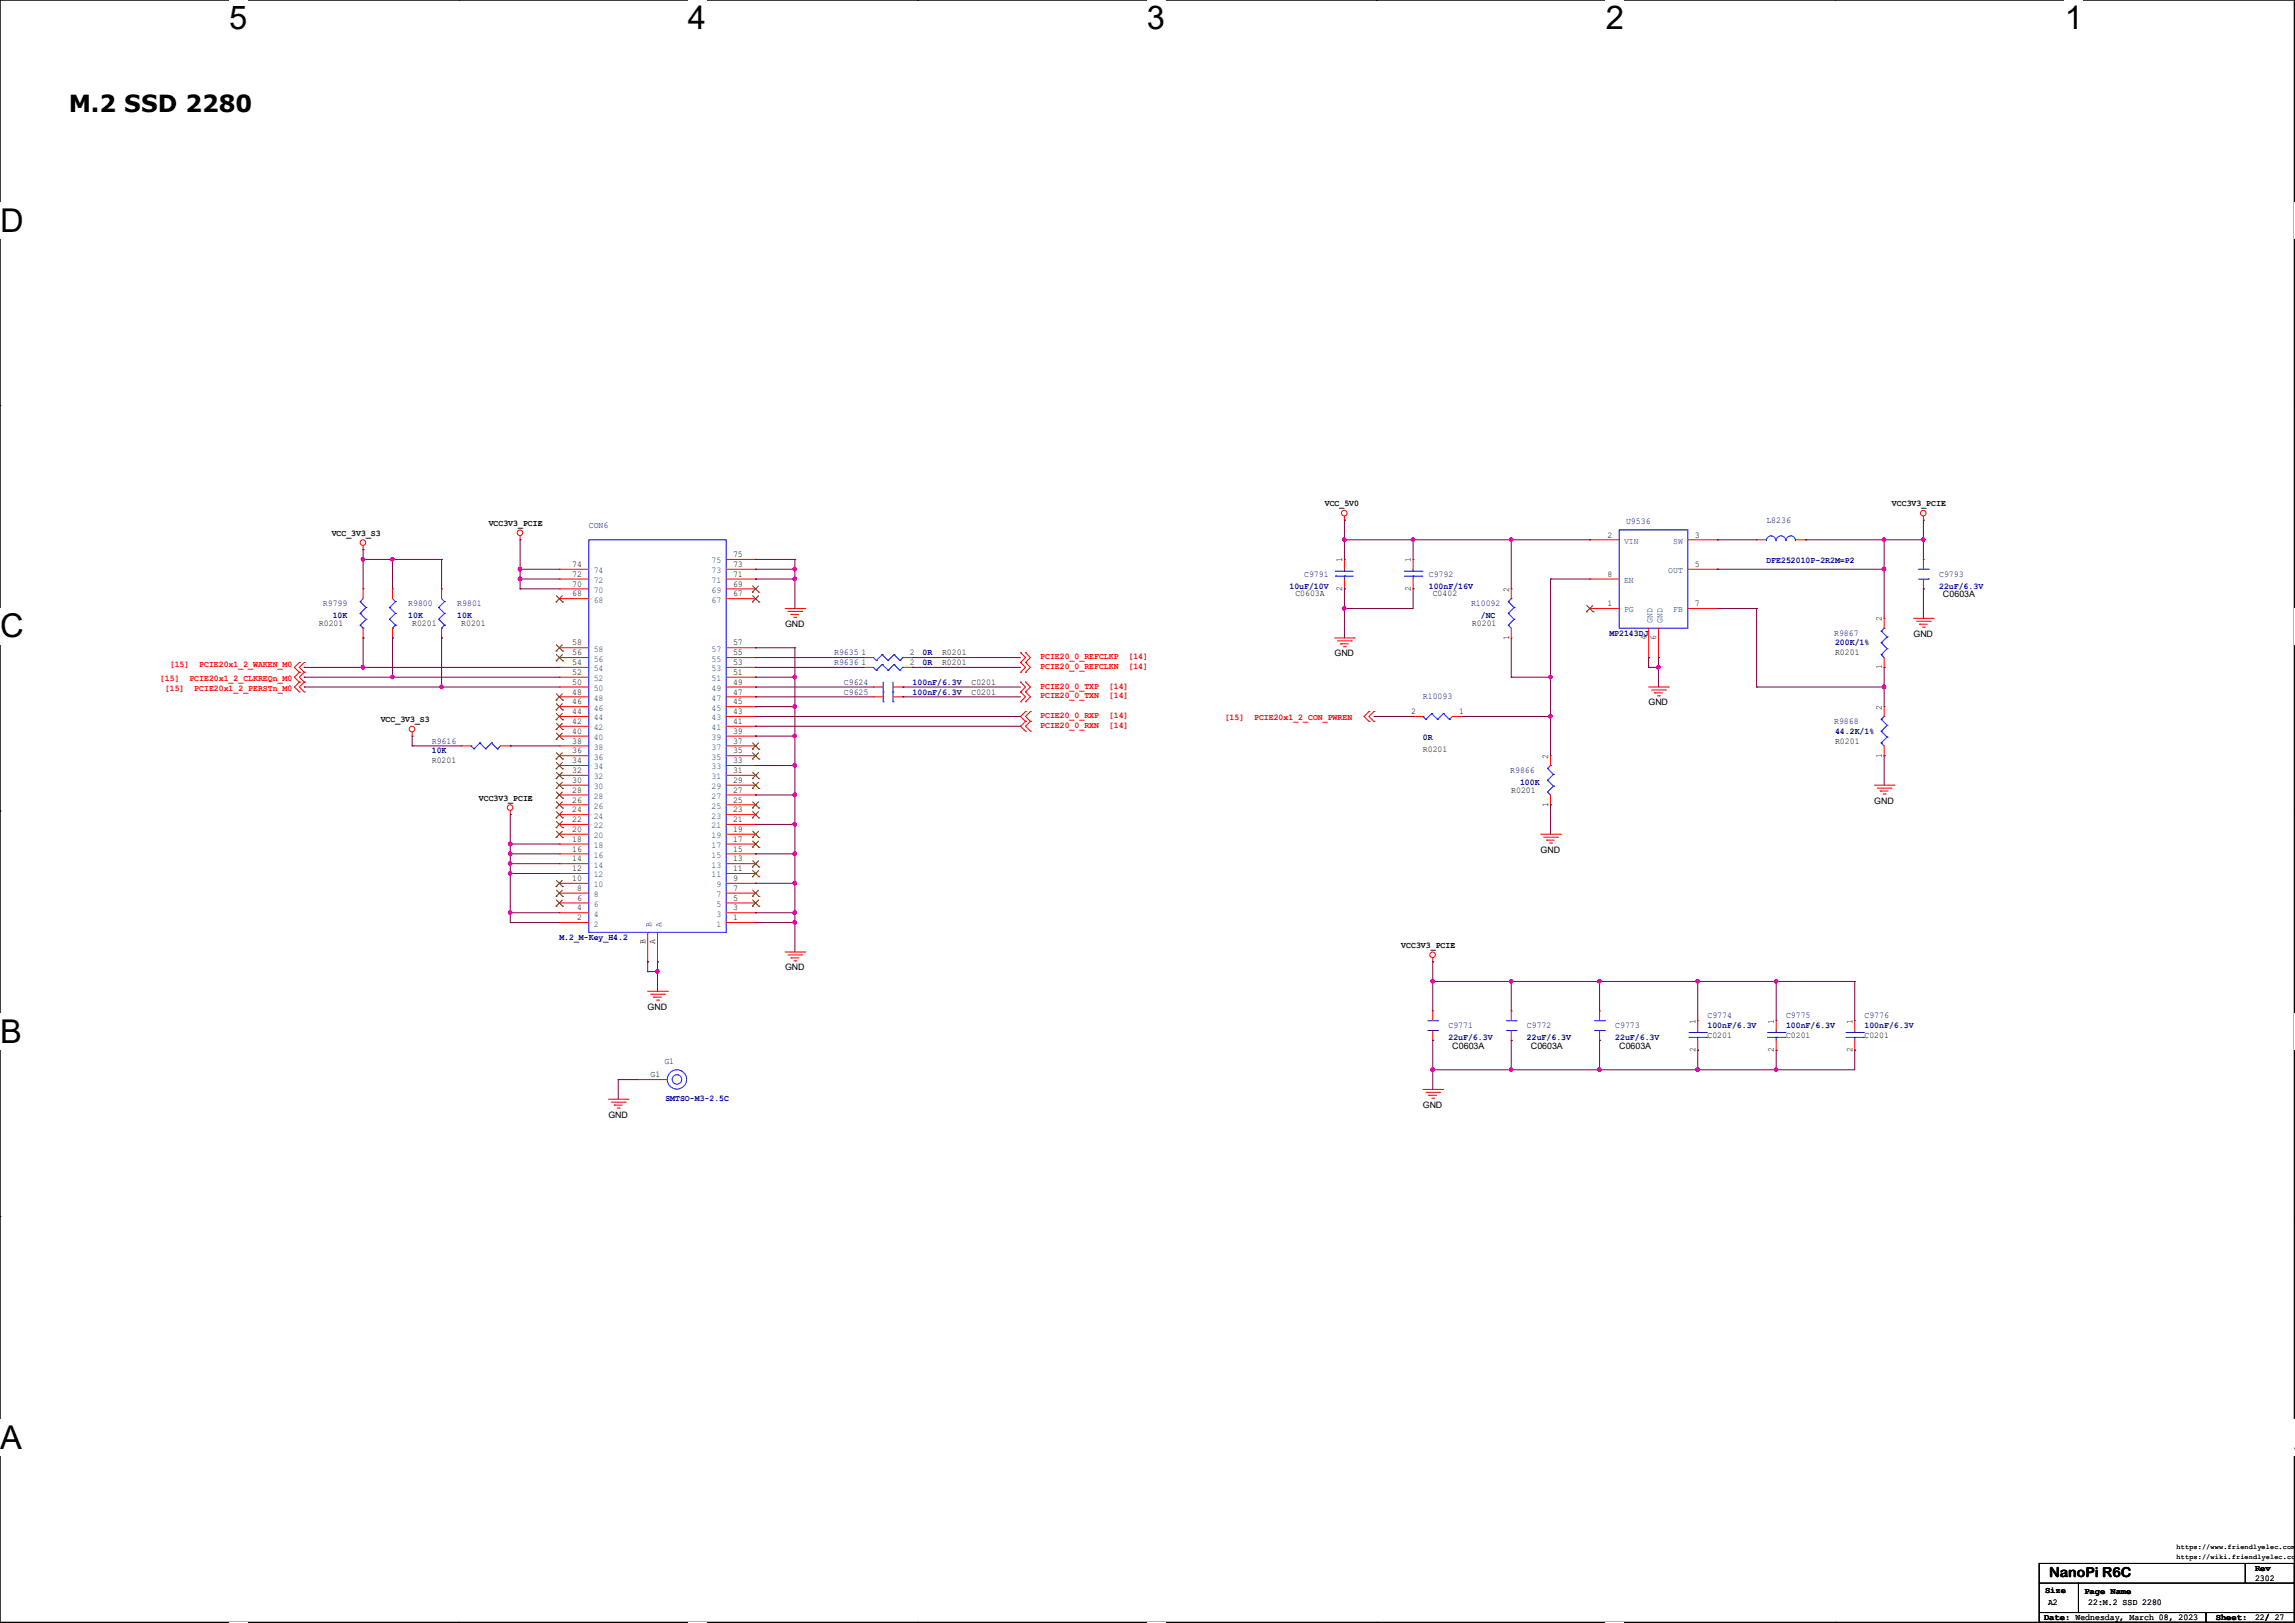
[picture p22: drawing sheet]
<svg xmlns="http://www.w3.org/2000/svg" width="297mm" height="210mm" viewBox="0 0 297 210" stroke-linecap="round" stroke-linejoin="round" font-family="sans-serif">
<defs><g id="words">
<g font-size="4.2">
<text x="29.7" y="3.8">5</text>
<text x="89" y="3.8">4</text>
<text x="148.4" y="3.8">3</text>
<text x="207.8" y="3.8">2</text>
<text x="267.2" y="3.8">1</text>
<text x="0" y="30">D</text>
<text x="0" y="82.5">C</text>
<text x="0" y="135">B</text>
<text x="0" y="187.5">A</text>
<text x="296.9" y="187.5">A</text>
</g>
<text font-size="3" x="8.9" y="14.5">M.2 SSD 2280</text>
<text font-size="1.8" x="265.2" y="204">NanoPi R6C</text>
<g font-size="1.1">
<text x="171.4" y="65.5">VCC_5V0</text>
<text x="244.9" y="65.5">VCC3V3_PCIE</text>
<text x="42.9" y="69.3">VCC_3V3_S3</text>
<text x="63.2" y="68">VCC3V3_PCIE</text>
<text x="208" y="69.6">2</text>
<text x="219.3" y="69.6">3</text>
<text x="74" y="77.2">68</text>
<text x="74" y="75.9">70</text>
<text x="74" y="74.6">72</text>
<text x="74" y="73.4">74</text>
<text x="94.9" y="77.2">67</text>
<text x="94.9" y="75.9">69</text>
<text x="94.9" y="74.6">71</text>
<text x="94.9" y="73.4">73</text>
<text x="94.9" y="72.1">75</text>
<text x="167.6" y="77.2">C0603A</text>
<text x="173.7" y="76.5" transform="rotate(-90 173.7 76.5)">2</text>
<text x="173.7" y="72.8" transform="rotate(-90 173.7 72.8)">1</text>
<text x="182.6" y="76.5" transform="rotate(-90 182.6 76.5)">2</text>
<text x="182.6" y="72.8" transform="rotate(-90 182.6 72.8)">1</text>
<text x="185.4" y="77.2">C0402</text>
<text x="195.3" y="76.6" transform="rotate(-90 195.3 76.6)">2</text>
<text x="208" y="74.6">8</text>
<text x="219.3" y="73.4">5</text>
<text x="251.5" y="77.3">C0603A</text>
<text x="41.3" y="81">R0201</text>
<text x="53.3" y="81">R0201</text>
<text x="59.7" y="81">R0201</text>
<text x="74" y="83.5">58</text>
<text x="94.9" y="83.5">57</text>
<text x="101.6" y="81.1">GND</text>
<text x="190.5" y="81">R0201</text>
<text x="195.3" y="82.8" transform="rotate(-90 195.3 82.8)">1</text>
<text x="208" y="78.4">1</text>
<text x="213.1" y="82.8" transform="rotate(-90 213.1 82.8)">4</text>
<text x="214.3" y="82.8" transform="rotate(-90 214.3 82.8)">6</text>
<text x="219.3" y="78.4">7</text>
<text x="243.6" y="80.4" transform="rotate(-90 243.6 80.4)">2</text>
<text x="247.6" y="82.4">GND</text>
<text x="74" y="89.9">48</text>
<text x="74" y="88.6">50</text>
<text x="74" y="87.3">52</text>
<text x="74" y="86.1">54</text>
<text x="74" y="84.8">56</text>
<text x="94.9" y="89.9">47</text>
<text x="94.9" y="88.6">49</text>
<text x="94.9" y="87.3">51</text>
<text x="94.9" y="86.1">53</text>
<text x="94.9" y="84.8">55</text>
<text x="111.5" y="84.8">1</text>
<text x="111.5" y="86.1">1</text>
<text x="117.7" y="84.8">2</text>
<text x="117.7" y="86.1">2</text>
<text x="121.9" y="84.8">R0201</text>
<text x="121.9" y="86.1">R0201</text>
<text x="125.7" y="88.6">C0201</text>
<text x="125.7" y="89.9">C0201</text>
<text x="172.7" y="84.9">GND</text>
<text x="237.5" y="84.8">R0201</text>
<text x="243.6" y="86.6" transform="rotate(-90 243.6 86.6)">1</text>
<text x="49.3" y="93.4">VCC_3V3_S3</text>
<text x="74" y="95">40</text>
<text x="74" y="93.7">42</text>
<text x="74" y="92.4">44</text>
<text x="74" y="91.1">46</text>
<text x="94.9" y="95">39</text>
<text x="94.9" y="93.7">41</text>
<text x="94.9" y="92.4">43</text>
<text x="94.9" y="91.1">45</text>
<text x="182.6" y="92.4">2</text>
<text x="188.8" y="92.4">1</text>
<text x="213.4" y="91.3">GND</text>
<text x="243.6" y="91.8" transform="rotate(-90 243.6 91.8)">2</text>
<text x="55.9" y="98.8">R0201</text>
<text x="74" y="101.3">30</text>
<text x="74" y="100">32</text>
<text x="74" y="98.8">34</text>
<text x="74" y="97.5">36</text>
<text x="74" y="96.2">38</text>
<text x="94.9" y="101.3">29</text>
<text x="94.9" y="100">31</text>
<text x="94.9" y="98.8">33</text>
<text x="94.9" y="97.5">35</text>
<text x="94.9" y="96.2">37</text>
<text x="184.1" y="97.4">R0201</text>
<text x="200.4" y="98.2" transform="rotate(-90 200.4 98.2)">2</text>
<text x="237.5" y="96.2">R0201</text>
<text x="243.6" y="98" transform="rotate(-90 243.6 98)">1</text>
<text x="62" y="103.6">VCC3V3_PCIE</text>
<text x="74" y="107.7">20</text>
<text x="74" y="106.4">22</text>
<text x="74" y="105.1">24</text>
<text x="74" y="103.8">26</text>
<text x="74" y="102.6">28</text>
<text x="94.9" y="107.7">19</text>
<text x="94.9" y="106.4">21</text>
<text x="94.9" y="105.1">23</text>
<text x="94.9" y="103.8">25</text>
<text x="94.9" y="102.6">27</text>
<text x="195.6" y="102.6">R0201</text>
<text x="200.4" y="104.4" transform="rotate(-90 200.4 104.4)">1</text>
<text x="242.6" y="104">GND</text>
<text x="74" y="112.7">12</text>
<text x="74" y="111.5">14</text>
<text x="74" y="110.2">16</text>
<text x="74" y="108.9">18</text>
<text x="94.9" y="112.7">11</text>
<text x="94.9" y="111.5">13</text>
<text x="94.9" y="110.2">15</text>
<text x="94.9" y="108.9">17</text>
<text x="199.4" y="110.3">GND</text>
<text x="74" y="114">10</text>
<text x="74.7" y="119.1">2</text>
<text x="74.7" y="117.8">4</text>
<text x="74.7" y="116.5">6</text>
<text x="74.7" y="115.3">8</text>
<text x="94.9" y="119.1">1</text>
<text x="94.9" y="117.8">3</text>
<text x="94.9" y="116.5">5</text>
<text x="94.9" y="115.3">7</text>
<text x="94.9" y="114">9</text>
<text x="83.5" y="122.2" transform="rotate(-90 83.5 122.2)">B</text>
<text x="84.8" y="122.2" transform="rotate(-90 84.8 122.2)">A</text>
<text x="101.6" y="125.6">GND</text>
<text x="181.4" y="122.6">VCC3V3_PCIE</text>
<text x="83.8" y="130.6">GND</text>
<text x="188" y="135.7">C0603A</text>
<text x="198.1" y="135.7">C0603A</text>
<text x="209.5" y="135.7">C0603A</text>
<text x="219.4" y="136.1" transform="rotate(-90 219.4 136.1)">2</text>
<text x="219.4" y="132.5" transform="rotate(-90 219.4 132.5)">1</text>
<text x="221" y="134.3">C0201</text>
<text x="229.6" y="136.1" transform="rotate(-90 229.6 136.1)">2</text>
<text x="229.6" y="132.5" transform="rotate(-90 229.6 132.5)">1</text>
<text x="231.1" y="134.3">C0201</text>
<text x="239.7" y="136.1" transform="rotate(-90 239.7 136.1)">2</text>
<text x="239.7" y="132.5" transform="rotate(-90 239.7 132.5)">1</text>
<text x="241.3" y="134.3">C0201</text>
<text x="84.2" y="139.4">G1</text>
<text x="184.1" y="143.3">GND</text>
<text x="78.7" y="144.6">GND</text>
<text x="291.8" y="203.3">Rev</text>
<text x="264.5" y="209.6">Date: Wednesday, March 08, 2023</text>
<text x="264.7" y="206.1">Size</text>
<text x="265" y="207.7">A2</text>
<text x="269.7" y="206.2">Page Name</text>
<text x="270.3" y="207.7">22:M.2 SSD 2280</text>
<text x="286.8" y="209.6">Sheet:</text>
<text x="291.8" y="209.6">22/ 27</text>
<text x="291.8" y="204.6">2302</text>
</g>
<g font-size="1.1" fill="#000080">
<text x="76.2" y="68.3">CON6</text>
<text x="210.4" y="67.8">U9536</text>
<text x="228.6" y="67.7">L8236</text>
<text x="166.9" y="76.2">10uF/10V</text>
<text x="168.8" y="74.6">C9791</text>
<text x="184.9" y="74.6">C9792</text>
<text x="184.9" y="76.2">100nF/16V</text>
<text x="228.6" y="72.9">DFE252010P-2R2M=P2</text>
<text x="251" y="74.6">C9793</text>
<text x="251" y="76.2">22uF/6.3V</text>
<text x="41.8" y="78.4">R9799</text>
<text x="43.1" y="80">10K</text>
<text x="52.8" y="78.4">R9800</text>
<text x="52.8" y="80">10K</text>
<text x="59.2" y="78.4">R9801</text>
<text x="59.2" y="80">10K</text>
<text x="190.4" y="78.4">R10092</text>
<text x="191.6" y="80">/NC</text>
<text x="208.3" y="82.3">MP2143DJ</text>
<text x="237.4" y="82.3">R9867</text>
<text x="237.5" y="83.5">200K/1%</text>
<text x="107.9" y="84.8">R9635</text>
<text x="107.9" y="86.1">R9636</text>
<text x="109.2" y="88.6">C9624</text>
<text x="109.2" y="89.9">C9625</text>
<text x="118.1" y="88.6">100nF/6.3V</text>
<text x="118.1" y="89.9">100nF/6.3V</text>
<text x="119.4" y="84.8">0R</text>
<text x="119.4" y="86.1">0R</text>
<text x="184.1" y="90.5">R10093</text>
<text x="184.1" y="95.7">0R</text>
<text x="237.4" y="93.7">R9868</text>
<text x="237.5" y="95">44.2K/1%</text>
<text x="55.9" y="96.2">R9616</text>
<text x="55.9" y="97.5">10K</text>
<text x="195.5" y="100">R9866</text>
<text x="196.7" y="101.6">100K</text>
<text x="72.4" y="121.6">M.2_M-Key_H4.2</text>
<text x="221" y="131.8">C9774</text>
<text x="231.1" y="131.8">C9775</text>
<text x="241.3" y="131.8">C9776</text>
<text x="86" y="137.6">G1</text>
<text x="187.5" y="133.1">C9771</text>
<text x="187.5" y="134.6">22uF/6.3V</text>
<text x="197.6" y="133.1">C9772</text>
<text x="197.6" y="134.6">22uF/6.3V</text>
<text x="209" y="133.1">C9773</text>
<text x="209" y="134.6">22uF/6.3V</text>
<text x="221" y="133.1">100nF/6.3V</text>
<text x="231.1" y="133.1">100nF/6.3V</text>
<text x="241.3" y="133.1">100nF/6.3V</text>
<text x="86.1" y="142.5">SMTSO-M3-2.5C</text>
</g>
<g font-size="1.1" fill="#004080">
<text x="210.2" y="70.4">VIN</text>
<text x="216.5" y="70.4">SW</text>
<text x="76.8" y="78">68</text>
<text x="76.8" y="76.7">70</text>
<text x="76.8" y="75.4">72</text>
<text x="76.8" y="74.2">74</text>
<text x="92.1" y="78">67</text>
<text x="92.1" y="76.7">69</text>
<text x="92.1" y="75.4">71</text>
<text x="92.1" y="74.2">73</text>
<text x="92.1" y="72.9">75</text>
<text x="210.2" y="75.4">EN</text>
<text x="215.9" y="74.2">OUT</text>
<text x="210.2" y="79.3">PG</text>
<text x="213.9" y="80.6" transform="rotate(-90 213.9 80.6)">GND</text>
<text x="215.1" y="80.6" transform="rotate(-90 215.1 80.6)">GND</text>
<text x="216.5" y="79.3">FB</text>
<text x="76.8" y="89.4">50</text>
<text x="76.8" y="88.1">52</text>
<text x="76.8" y="86.9">54</text>
<text x="76.8" y="85.6">56</text>
<text x="76.8" y="84.3">58</text>
<text x="92.1" y="89.4">49</text>
<text x="92.1" y="88.1">51</text>
<text x="92.1" y="86.9">53</text>
<text x="92.1" y="85.6">55</text>
<text x="92.1" y="84.3">57</text>
<text x="76.8" y="95.8">40</text>
<text x="76.8" y="94.5">42</text>
<text x="76.8" y="93.2">44</text>
<text x="76.8" y="92">46</text>
<text x="76.8" y="90.7">48</text>
<text x="92.1" y="95.8">39</text>
<text x="92.1" y="94.5">41</text>
<text x="92.1" y="93.2">43</text>
<text x="92.1" y="92">45</text>
<text x="92.1" y="90.7">47</text>
<text x="76.8" y="100.8">32</text>
<text x="76.8" y="99.6">34</text>
<text x="76.8" y="98.3">36</text>
<text x="76.8" y="97">38</text>
<text x="92.1" y="100.8">31</text>
<text x="92.1" y="99.6">33</text>
<text x="92.1" y="98.3">35</text>
<text x="92.1" y="97">37</text>
<text x="76.8" y="107.2">22</text>
<text x="76.8" y="105.9">24</text>
<text x="76.8" y="104.7">26</text>
<text x="76.8" y="103.4">28</text>
<text x="76.8" y="102.1">30</text>
<text x="92.1" y="107.2">21</text>
<text x="92.1" y="105.9">23</text>
<text x="92.1" y="104.7">25</text>
<text x="92.1" y="103.4">27</text>
<text x="92.1" y="102.1">29</text>
<text x="76.8" y="113.5">12</text>
<text x="76.8" y="112.3">14</text>
<text x="76.8" y="111">16</text>
<text x="76.8" y="109.7">18</text>
<text x="76.8" y="108.5">20</text>
<text x="92.1" y="113.5">11</text>
<text x="92.1" y="112.3">13</text>
<text x="92.1" y="111">15</text>
<text x="92.1" y="109.7">17</text>
<text x="92.1" y="108.5">19</text>
<text x="76.8" y="119.9">2</text>
<text x="76.8" y="118.6">4</text>
<text x="76.8" y="117.4">6</text>
<text x="76.8" y="116.1">8</text>
<text x="76.8" y="114.8">10</text>
<text x="92.7" y="119.9">1</text>
<text x="92.7" y="118.6">3</text>
<text x="92.7" y="117.4">5</text>
<text x="92.7" y="116.1">7</text>
<text x="92.7" y="114.8">9</text>
<text x="84.3" y="120" transform="rotate(-90 84.3 120)">B</text>
<text x="85.6" y="120" transform="rotate(-90 85.6 120)">A</text>
</g>
<g font-size="1.1" fill="#f00">
<text x="20.7" y="88.1">[15]</text>
<text x="21.3" y="89.4">[15]</text>
<text x="22" y="86.3">[15]</text>
<text x="24.5" y="88.1">PCIE20x1_2_CLKREQn_M0</text>
<text x="25.1" y="89.4">PCIE20x1_2_PERSTn_M0</text>
<text x="25.8" y="86.3">PCIE20x1_2_WAKEN_M0</text>
<text x="134.6" y="85.3">PCIE20_0_REFCLKP</text>
<text x="134.6" y="86.6">PCIE20_0_REFCLKN</text>
<text x="134.6" y="89.1">PCIE20_0_TXP</text>
<text x="143.5" y="89.1">[14]</text>
<text x="146" y="85.3">[14]</text>
<text x="146" y="86.6">[14]</text>
<text x="134.6" y="92.9">PCIE20_0_RXP</text>
<text x="134.6" y="94.2">PCIE20_0_RXN</text>
<text x="134.6" y="90.4">PCIE20_0_TXN</text>
<text x="143.5" y="92.9">[14]</text>
<text x="143.5" y="94.2">[14]</text>
<text x="143.5" y="90.4">[14]</text>
<text x="158.5" y="93.2">[15]</text>
<text x="162.3" y="93.2">PCIE20x1_2_CON_PWREN</text>
</g>
<g font-size=".9">
<text x="281.7" y="201.8">https://wiki.friendlyelec.com/</text>
<text x="281.7" y="200.5">https://www.friendlyelec.com/</text>
</g>
</g></defs>
<path d="M0 0h296.9v209.9h-296.9z" fill="none" stroke="#000" stroke-width=".13"/>
<g fill="#fff">
<path d="M29.7 0h2.3v4.7h-2.3z"/>
<path d="M29.7 209.9h2.3v.1h-2.3z"/>
</g>
<path d="M59.4 0h.1M59.4 209.9h.1" fill="none" stroke="#000" stroke-width=".13"/>
<g fill="#fff">
<path d="M89 0h2.4v4.7h-2.4z"/>
<path d="M89 209.9h2.4v.1h-2.4z"/>
</g>
<path d="M118.7 0h.1M118.7 209.9h.1" fill="none" stroke="#000" stroke-width=".13"/>
<g fill="#fff">
<path d="M148.4 0h2.4v4.7h-2.4z"/>
<path d="M148.4 209.9h2.4v.1h-2.4z"/>
</g>
<path d="M178.1 0h.1M178.1 209.9h.1" fill="none" stroke="#000" stroke-width=".13"/>
<g fill="#fff">
<path d="M207.8 0h2.4v4.7h-2.4z"/>
<path d="M207.8 209.9h2.4v.1h-2.4z"/>
</g>
<path d="M237.5 0h.1M237.5 209.9h.1" fill="none" stroke="#000" stroke-width=".13"/>
<g fill="#fff">
<path d="M267.2 0h2.4v4.7h-2.4z"/>
<path d="M267.2 209.9h2.4v.1h-2.4z"/>
<path d="M0 26.2h3v4.7h-3z"/>
<path d="M296.9 26.2h.1v4.7h-.1z"/>
<path d="M0 78.7h3v4.7h-3z"/>
<path d="M296.9 78.7h.1v4.7h-.1z"/>
</g>
<path d="M0 52.5h.1M296.9 52.5h.1" fill="none" stroke="#000" stroke-width=".13"/>
<g fill="#fff">
<path d="M0 131.1h2.8v4.8h-2.8z"/>
<path d="M296.9 131.1h.1v4.8h-.1z"/>
</g>
<path d="M0 104.9h.1M296.9 104.9h.1" fill="none" stroke="#000" stroke-width=".13"/>
<g fill="#fff">
<path d="M0 183.6h2.8v4.8h-2.8z"/>
<path d="M296.8 183.6h.2v4.8h-.2z"/>
</g>
<g fill="none" stroke="#000" stroke-width=".13">
<path d="M0 157.4h.1M296.9 157.4h.1M263.9 209.9h.1M263.9 202.3h.1M263.9 204.9h33M263.9 202.3v7.6M263.9 208.7h33M263.9 202.3h33M269 208.7h.1M269 204.9v3.8M271.5 208.7h.1M285.5 209.9h.1"/>
<path d="M285.5 208.7v1.2M290.6 204.9h.1M290.6 202.3v2.6M296.9 204.9h.1M296.9 202.3h.1M296.9 208.7h.1M296.9 202.3v7.6h-33"/>
</g>
<g fill="none" stroke="#f00" stroke-width=".13">
<path d="M47 71.1h.1M47 76.2h.1M47 70.6v.5M47 76.2v1.3M50.8 76.2h.1M50.8 76.2v1.3M57.1 76.2h.1M57.1 76.2v1.3M67.3 69.8h.1M67.3 69.3v.5M72.4 77.5h.1M72.4 76.2h.1"/>
<path d="M72.4 74.9h.1M72.4 73.7h.1M72.4 74.9h3.8M72.4 73.7h3.8M72.4 77.5h3.8M72.4 76.2h3.8M94 74.9h3.8M94 73.7h3.8M94 77.5h3.8M94 76.2h3.8M94 72.4h3.8M97.8 77.5h.1"/>
<path d="M97.8 76.2h.1M97.8 74.9h.1M97.8 73.7h.1M97.8 72.4h.1M101.6 78.7h2.5M102 79.1h1.8M102.4 79.5h.1M102.4 79.5h1M102.7 79.9h.3M103 79.9h.1M103.8 79.1h.1M104.1 78.7h.1"/>
<path d="M174 67.3h.1M174 72.4h.1M174 76.2h.1M174 66.8v.5M174 72.4v1.3M174 74.9v1.3M182.9 72.4h.1M182.9 76.2h.1M182.9 72.4v1.3M182.9 74.9v1.3M195.6 76.2h.1M195.6 76.2v1.3"/>
<path d="M205.7 69.8h.1M205.7 74.9h.1M205.7 78.7h.1M205.7 78.7h3.8M205.7 69.8h3.8M205.7 74.9h3.8M218.4 78.7h3.8M218.4 69.8h3.8M218.4 73.7h3.8M222.2 69.8h.1M222.2 78.7h.1M222.2 73.7h.1"/>
<path d="M227.3 69.8h.1M227.3 69.8h1.3M232.4 69.8h1.3M233.7 69.8h.1M248.9 67.3h.1M248.9 76.2h.1M248.9 72.4h.1M248.9 66.8v.5M248.9 72.4v1.3M248.9 74.9v1.3M38.7 89.5h.1M38.7 88.3h.1"/>
<path d="M38.7 87h.1M38.7 85.7h.1M38.7 88.3l-.6 .6 .6 .6M38.7 87l-.6 .6 .6 .7M38.7 85.7l-.6 .7 .6 .6M39.4 89.5h.1M39.4 88.3h.1M39.4 87h.1M39.4 85.7h.1M39.4 88.3l-.7 .6 .7 .6M39.4 87l-.7 .6 .7 .7M39.4 85.7l-.7 .7 .7 .6"/>
<path d="M47 82.5h.1M47 81.3v1.2M50.8 82.5h.1M50.8 81.3v1.2M53.3 95.2h.1M53.3 94.7v.5M57.1 82.5h.1M57.1 81.3v1.2M59.7 96.5h.1M59.7 96.5h1.3M64.8 96.5h1.2M66 96.5h.1"/>
<path d="M72.4 99.1h.1M72.4 97.8h.1M72.4 96.5h.1M72.4 95.2h.1M72.4 94h.1M72.4 92.7h.1M72.4 91.4h.1M72.4 90.2h.1M72.4 88.9h.1M72.4 87.6h.1M72.4 86.4h.1M72.4 85.1h.1"/>
<path d="M72.4 83.8h.1M72.4 88.9h3.8M72.4 92.7h3.8M72.4 90.2h3.8M72.4 96.5h3.8M72.4 85.1h3.8M72.4 99.1h3.8M72.4 97.8h3.8M72.4 95.2h3.8M72.4 94h3.8M72.4 91.4h3.8M72.4 87.6h3.8"/>
<path d="M72.4 86.4h3.8M72.4 83.8h3.8M94 88.9h3.8M94 92.7h3.8M94 90.2h3.8M94 96.5h3.8M94 85.1h3.8M94 99.1h3.8M94 97.8h3.8M94 95.2h3.8M94 94h3.8M94 91.4h3.8"/>
<path d="M94 87.6h3.8M94 86.4h3.8M94 83.8h3.8M97.8 99.1h.1M97.8 97.8h.1M97.8 96.5h.1M97.8 95.2h.1M97.8 94h.1M97.8 92.7h.1M97.8 91.4h.1M97.8 90.2h.1M97.8 88.9h.1"/>
<path d="M97.8 87.6h.1M97.8 86.4h.1M97.8 85.1h.1M97.8 83.8h.1M111.8 85.1h.1M111.8 86.4h.1M111.8 85.1h1.2M111.8 86.4h1.2M113 88.9h.1M113 90.2h.1M113 88.9h1.3M113 90.2h1.3"/>
<path d="M115.6 88.9h1.2M115.6 90.2h1.2M116.8 88.9h.1M116.8 90.2h.1M116.8 85.1h1.3M116.8 86.4h1.3M118.1 85.1h.1M118.1 86.4h.1M132.1 85.7h.1M132.1 84.5h.1M132.1 87h.1M132.1 89.5h.1"/>
<path d="M132.1 88.3h.1M132.1 90.8h.1M132.1 84.5l.6 .6-.6 .6M132.1 85.7l.6 .7-.6 .6M132.1 88.3l.6 .6-.6 .6M132.1 89.5l.6 .7-.6 .6M132.7 85.7h.1M132.7 84.5h.1M132.7 87h.1M132.7 92.1h.1M132.7 93.3h.1M132.7 94.6h.1"/>
<path d="M132.7 89.5h.1M132.7 88.3h.1M132.7 90.8h.1M132.7 84.5l.6 .6-.6 .6M132.7 85.7l.6 .7-.6 .6M132.7 92.1l-.6 .6 .6 .6M132.7 93.3l-.6 .7 .6 .6M132.7 88.3l.6 .6-.6 .6M132.7 89.5l.6 .7-.6 .6M133.3 93.3h.1M133.3 92.1h.1M133.3 94.6h.1"/>
<path d="M133.3 92.1l-.6 .6 .6 .6M133.3 93.3l-.6 .7 .6 .6M172.7 82.5h2.6M173.1 82.9h1.8M173.5 83.3h.1M173.5 83.3h1M173.9 83.7h.2M174.1 83.7h.1M174.9 82.9h.1M175.3 82.5h.1M177.2 93.3h.1M177.2 92.1h.1"/>
<path d="M177.2 92.1l-.7 .6 .7 .6M177.8 93.3h.1M177.8 92.1h.1M177.8 92.1l-.6 .6 .6 .6M182.9 92.7h.1M182.9 92.7h1.2M188 92.7h1.2M189.2 92.7h.1M195.6 82.5h.1M195.6 81.3v1.2M200.7 97.8h.1M200.7 97.8v1.3"/>
<path d="M213.4 85.1h.1M213.4 88.9h2.5M213.4 81.3v3.8M213.7 89.3h1.8M214.1 89.7h.1M214.1 89.7h1M214.5 90h.3M214.6 85.1h.1M214.6 81.3v3.8M214.8 90h.1M215.5 89.3h.1M215.9 88.9h.1"/>
<path d="M243.8 86.4h.1M243.8 80h.1M243.8 97.8h.1M243.8 91.4h.1M243.8 80v1.3M243.8 85.1v1.3M243.8 91.4v1.3M243.8 96.5v1.3M247.6 80h2.6M248 80.4h1.8M248.4 80.8h.1M248.4 80.8h1"/>
<path d="M248.8 81.2h.2M249 81.2h.1M249.8 80.4h.1M250.2 80h.1M66 105.4h.1M66 104.9v.5M72.4 119.4h.1M72.4 118.1h.1M72.4 116.8h.1M72.4 115.6h.1M72.4 114.3h.1M72.4 113h.1"/>
<path d="M72.4 111.8h.1M72.4 110.5h.1M72.4 109.2h.1M72.4 107.9h.1M72.4 106.7h.1M72.4 105.4h.1M72.4 104.1h.1M72.4 102.9h.1M72.4 101.6h.1M72.4 100.3h.1M72.4 107.9h3.8M72.4 101.6h3.8"/>
<path d="M72.4 119.4h3.8M72.4 118.1h3.8M72.4 116.8h3.8M72.4 115.6h3.8M72.4 114.3h3.8M72.4 113h3.8M72.4 111.8h3.8M72.4 110.5h3.8M72.4 109.2h3.8M72.4 106.7h3.8M72.4 105.4h3.8M72.4 104.1h3.8"/>
<path d="M72.4 102.9h3.8M72.4 100.3h3.8M94 107.9h3.8M94 101.6h3.8M94 119.4h3.8M94 118.1h3.8M94 116.8h3.8M94 115.6h3.8M94 114.3h3.8M94 113h3.8M94 111.8h3.8M94 110.5h3.8"/>
<path d="M94 109.2h3.8M94 106.7h3.8M94 105.4h3.8M94 104.1h3.8M94 102.9h3.8M94 100.3h3.8M97.8 119.4h.1M97.8 118.1h.1M97.8 116.8h.1M97.8 115.6h.1M97.8 114.3h.1M97.8 113h.1"/>
<path d="M97.8 111.8h.1M97.8 110.5h.1M97.8 109.2h.1M97.8 107.9h.1M97.8 106.7h.1M97.8 105.4h.1M97.8 104.1h.1M97.8 102.9h.1M97.8 101.6h.1M97.8 100.3h.1M199.4 107.9h2.5M199.8 108.3h1.7"/>
<path d="M200.2 108.7h.1M200.2 108.7h1M200.5 109.1h.3M200.7 104.1h.1M200.7 102.9v1.2M200.8 109.1h.1M201.5 108.3h.1M201.9 107.9h.1M242.6 101.6h2.5M243 102h1.7M243.3 102.4h.1M243.3 102.4h1"/>
<path d="M243.7 102.7h.3M244 102.7h.1M244.7 102h.1M245.1 101.6h.1M82.5 139.7h.1M82.5 139.7h3.9M83.8 124.5h.1M83.8 128.3h2.6M83.8 120.6v3.9M84.2 128.7h1.8M84.6 129h.1M84.6 129h1"/>
<path d="M85 129.4h.2M85.1 124.5h.1M85.1 120.6v3.9M85.2 129.4h.1M86 128.7h.1M86.4 128.3h.1M101.6 123.2h2.5M102 123.6h1.8M102.4 124h.1M102.4 124h1M102.7 124.3h.3M103 124.3h.1"/>
<path d="M103.8 123.6h.1M104.1 123.2h.1M185.4 124.5h.1M185.4 134.6h.1M185.4 130.8h.1M185.4 124v.5M185.4 130.8v1.3M185.4 133.3v1.3M195.6 134.6h.1M195.6 130.8h.1M195.6 130.8v1.3M195.6 133.3v1.3"/>
<path d="M207 134.6h.1M207 130.8h.1M207 130.8v1.3M207 133.3v1.3M219.7 132.1h.1M219.7 135.9h.1M219.7 132.1v1.2M219.7 134.6v1.3M229.9 132.1h.1M229.9 135.9h.1M229.9 132.1v1.2M229.9 134.6v1.3"/>
<path d="M240 132.1h.1M240 135.9h.1M240 132.1v1.2M240 134.6v1.3M78.7 142.2h2.6M79.1 142.6h1.8M79.5 143h.1M79.5 143h1M79.9 143.4h.2M80.1 143.4h.1M80.9 142.6h.1M81.3 142.2h.1"/>
<path d="M184.1 141h2.6M184.5 141.4h1.8M184.9 141.7h.1M184.9 141.7h1M185.3 142.1h.2M185.5 142.1h.1M186.3 141.4h.1M186.7 141h.1"/>
<circle cx="47" cy="70.2" r=".36"/>
<circle cx="67.3" cy="68.9" r=".36"/>
<circle cx="174" cy="66.4" r=".36"/>
<circle cx="248.9" cy="66.4" r=".36"/>
<circle cx="53.3" cy="94.3" r=".36"/>
<circle cx="66" cy="104.5" r=".36"/>
<circle cx="185.4" cy="123.5" r=".36"/>
</g>
<g fill="none" stroke="#00f" stroke-width=".13">
<path d="M46.6 77.9h.1M46.6 79.4h.1M46.6 77.9l.8 .7M46.6 79.4l.8 .7M47 77.5l-.4 .4M47.4 78.6h.1M47.4 78.6l-.8 .8M50.4 78.6h.1M50.4 78.6l.8 .8M50.8 77.5l.4 .4M51.2 77.9h.1M51.2 79.4h.1"/>
<path d="M51.2 77.9l-.8 .7M51.2 79.4l-.8 .7M56.8 78.6h.1M56.8 78.6l.7 .8M57.1 77.5l.4 .4M57.5 77.9h.1M57.5 79.4h.1M57.5 77.9l-.7 .7M57.5 79.4l-.7 .7M76.2 69.8h17.8v50.8h-17.8zM172.8 74.5h.1M172.8 73.9h.1"/>
<path d="M172.8 74.5h2.3M172.8 73.9h2.3M174 73.9h.1M174 74.5h.1M174 73.7v.2M174 74.5v.4M181.7 74.5h2.3M181.7 73.9h2.3M182.9 73.9h.1M182.9 74.5h.1M182.9 73.7v.2M182.9 74.5v.4"/>
<path d="M184 74.5h.1M184 73.9h.1M195.2 79.4h.1M195.2 77.9h.1M195.2 79.4l.8 .7M195.2 77.9l.8 .7M195.6 77.5h.1M195.6 77.5l-.4 .4M196 78.6h.1M196 78.6l-.8 .8M209.5 68.6h8.9v12.7h-8.9zM229.8 70a.61 .61 0 0 0-.6-.7 .61 .61 0 0 0-.6 .7"/>
<path d="M231.1 70a.61 .61 0 0 0-.6-.7 .61 .61 0 0 0-.6 .7M232.4 70a.61 .61 0 0 0-.6-.7 .61 .61 0 0 0-.7 .7M248.3 74.9h1.3M248.3 73.7h1.3M249.6 74.9h.1M249.6 73.7h.1M46.6 80.9h.1M46.6 80.9l.4 .4M47 81.3h.1M47.4 80.1h.1M47.4 80.1l-.8 .8M50.4 80.1h.1"/>
<path d="M50.4 80.1l.8 .8M50.8 81.3h.1M51.2 80.9h.1M51.2 80.9l-.4 .4M56.8 80.1h.1M56.8 80.1l.7 .8M57.1 81.3h.1M57.5 80.9h.1M57.5 80.9l-.4 .4M61 96.5h.1M61 96.5l.3 .4M61.3 96.9h.1"/>
<path d="M62.1 96.1h.1M62.1 96.1l.8 .8M62.1 96.1l-.8 .8M62.9 96.9h.1M63.6 96.1h.1M63.6 96.1l.8 .8M63.6 96.1l-.7 .8M64.4 96.9h.1M64.8 96.5l-.4 .4M113 85.1l.4 .4M113 86.4l.4 .3M113.4 85.5h.1"/>
<path d="M113.4 86.7h.1M114.2 84.7h.1M114.2 86h.1M114.2 84.7l-.8 .8M114.2 84.7l.7 .8M114.2 86l-.8 .7M114.2 86l.7 .7M114.3 89.5h.1M114.3 90.8h.1M114.3 88.3v2.5M114.9 85.5h.1M114.9 86.7h.1"/>
<path d="M115.6 89.5h.1M115.6 90.8h.1M115.6 88.3v2.5M115.7 84.7h.1M115.7 86h.1M115.7 84.7l-.8 .8M115.7 84.7l.8 .8M115.7 86l-.8 .7M115.7 86l.8 .7M116.5 85.5h.1M116.5 86.7h.1M116.8 85.1h.1"/>
<path d="M116.8 86.4h.1M116.8 85.1l-.3 .4M116.8 86.4l-.3 .3M184.1 92.7h.1M184.1 92.7l.4 .4M184.5 93.1h.1M185.3 92.3h.1M185.3 92.3l.8 .8M185.3 92.3l-.8 .8M186.1 93.1h.1M186.8 92.3h.1M186.8 92.3l.8 .8"/>
<path d="M186.8 92.3l-.7 .8M187.6 93.1h.1M188 92.7l-.4 .4M195.2 80.9h.1M195.2 80.9l.4 .4M196 80.1h.1M196 80.1l-.8 .8M200.3 99.4h.1M200.3 99.4l.7 .8M200.7 99.1h.1M200.7 99.1l-.4 .3M243.5 84.7h.1"/>
<path d="M243.5 83.2h.1M243.5 81.7h.1M243.5 96.1h.1M243.5 94.6h.1M243.5 93.1h.1M243.5 84.7l.3 .4M243.5 83.2l.7 .7M243.5 81.7l.7 .7M243.5 96.1l.3 .4M243.5 94.6l.7 .8M243.5 93.1l.7 .8M243.8 81.3h.1"/>
<path d="M243.8 92.7h.1M243.8 81.3l-.3 .4M243.8 92.7l-.3 .4M244.2 83.9h.1M244.2 82.4h.1M244.2 95.4h.1M244.2 93.9h.1M244.2 83.9l-.7 .8M244.2 82.4l-.7 .8M244.2 95.4l-.7 .7M244.2 93.9l-.7 .7M200.3 102.5h.1"/>
<path d="M200.3 101h.1M200.3 102.5l.4 .4M200.3 101l.7 .7M201 101.7h.1M201 100.2h.1M201 101.7l-.7 .8M201 100.2l-.7 .8M184.8 133.3h1.3M184.8 132.1h1.3M186.1 133.3h.1M186.1 132.1h.1M194.9 133.3h1.3"/>
<path d="M194.9 132.1h1.3M196.2 133.3h.1M196.2 132.1h.1M206.4 133.3h1.2M206.4 132.1h1.2M207.6 133.3h.1M207.6 132.1h.1M218.6 134.2h2.3M218.6 133.6h2.3M219.7 133.6h.1M219.7 134.2h.1M219.7 133.3v.3"/>
<path d="M219.7 134.2v.4M220.9 134.2h.1M220.9 133.6h.1M228.7 134.2h2.3M228.7 133.6h2.3M229.9 133.6h.1M229.9 134.2h.1M229.9 133.3v.3M229.9 134.2v.4M231 134.2h.1M231 133.6h.1M238.9 134.2h2.3"/>
<path d="M238.9 133.6h2.3M240 133.6h.1M240 134.2h.1M240 133.3v.3M240 134.2v.4M241.2 134.2h.1M241.2 133.6h.1"/>
<circle cx="87.6" cy="139.7" r=".61"/>
<circle cx="87.6" cy="139.7" r="1.25"/>
</g>
<g fill="none" stroke="#804000" stroke-width=".13">
<path d="M72 77.9h.1M72 77.1l.8 .8M72.8 77.1l-.8 .8M72.8 77.9h.1M97.4 77.9h.1M97.4 76.6h.1M97.4 77.1l.8 .8M97.4 75.8l.8 .8M98.2 77.1l-.8 .8M98.2 75.8l-.8 .8M98.2 77.9h.1M98.2 76.6h.1"/>
<path d="M205.3 79.2h.1M205.4 78.4l.8 .8M206.1 78.4l-.8 .8M206.2 79.2h.1M72 99.5h.1M72 98.2h.1M72 95.7h.1M72 94.4h.1M72 93.1h.1M72 91.9h.1M72 90.6h.1M72 85.5h.1"/>
<path d="M72 84.2h.1M72 99.9l.8 .9M72 98.7l.8 .8M72 97.4l.8 .8M72 94.9l.8 .8M72 93.6l.8 .8M72 92.3l.8 .8M72 91.1l.8 .8M72 89.8l.8 .8M72 84.7l.8 .8M72 83.4l.8 .8M72.8 99.9l-.8 .9"/>
<path d="M72.8 98.7l-.8 .8M72.8 97.4l-.8 .8M72.8 94.9l-.8 .8M72.8 93.6l-.8 .8M72.8 92.3l-.8 .8M72.8 91.1l-.8 .8M72.8 89.8l-.8 .8M72.8 84.7l-.8 .8M72.8 83.4l-.8 .8M72.8 99.5h.1M72.8 98.2h.1M72.8 95.7h.1"/>
<path d="M72.8 94.4h.1M72.8 93.1h.1M72.8 91.9h.1M72.8 90.6h.1M72.8 85.5h.1M72.8 84.2h.1M97.4 98.2h.1M97.4 96.9h.1M97.4 99.9l.8 .9M97.4 97.4l.8 .8M97.4 96.1l.8 .8M98.2 99.9l-.8 .9"/>
<path d="M98.2 97.4l-.8 .8M98.2 96.1l-.8 .8M98.2 98.2h.1M98.2 96.9h.1M72 117.3h.1M72 116h.1M72 114.7h.1M72 108.4h.1M72 107.1h.1M72 105.8h.1M72 104.6h.1M72 103.3h.1"/>
<path d="M72 102h.1M72 100.8h.1M72 116.5l.8 .8M72 115.2l.8 .8M72 113.9l.8 .8M72 107.6l.8 .8M72 106.3l.8 .8M72 105l.8 .8M72 103.8l.8 .8M72 102.5l.8 .8M72 101.2l.8 .8M72.8 116.5l-.8 .8"/>
<path d="M72.8 115.2l-.8 .8M72.8 113.9l-.8 .8M72.8 107.6l-.8 .8M72.8 106.3l-.8 .8M72.8 105l-.8 .8M72.8 103.8l-.8 .8M72.8 102.5l-.8 .8M72.8 101.2l-.8 .8M72.8 117.3h.1M72.8 116h.1M72.8 114.7h.1M72.8 108.4h.1"/>
<path d="M72.8 107.1h.1M72.8 105.8h.1M72.8 104.6h.1M72.8 103.3h.1M72.8 102h.1M72.8 100.8h.1M97.4 117.3h.1M97.4 116h.1M97.4 113.5h.1M97.4 112.2h.1M97.4 109.6h.1M97.4 108.4h.1"/>
<path d="M97.4 105.8h.1M97.4 104.6h.1M97.4 102h.1M97.4 100.8h.1M97.4 116.5l.8 .8M97.4 115.2l.8 .8M97.4 112.6l.8 .9M97.4 111.4l.8 .8M97.4 108.8l.8 .8M97.4 107.6l.8 .8M97.4 105l.8 .8M97.4 103.8l.8 .8"/>
<path d="M97.4 101.2l.8 .8M98.2 116.5l-.8 .8M98.2 115.2l-.8 .8M98.2 112.6l-.8 .9M98.2 111.4l-.8 .8M98.2 108.8l-.8 .8M98.2 107.6l-.8 .8M98.2 105l-.8 .8M98.2 103.8l-.8 .8M98.2 101.2l-.8 .8M98.2 117.3h.1M98.2 116h.1"/>
<path d="M98.2 113.5h.1M98.2 112.2h.1M98.2 109.6h.1M98.2 108.4h.1M98.2 105.8h.1M98.2 104.6h.1M98.2 102h.1M98.2 100.8h.1"/>
</g>
<g fill="none" stroke="#800040" stroke-width=".13">
<path d="M47 71.1h.1M47 72.4h.1M47 71.1v5.1M47 72.4h10.1M50.8 72.4h.1M50.8 72.4v3.8M57.1 72.4h.1M57.1 72.4v3.8M67.3 73.7h.1M67.3 69.8h.1M67.3 74.9h.1M67.3 76.2h.1"/>
<path d="M67.3 73.7h5.1M67.3 69.8v6.4M67.3 74.9h5.1M67.3 76.2h5.1M97.8 72.4h.1M97.8 73.7h.1M97.8 74.9h.1M97.8 72.4h5.1M97.8 73.7h5.1M97.8 74.9h5.1M102.9 72.4h.1M102.9 73.7h.1"/>
<path d="M102.9 74.9h.1M102.9 72.4v6.3M174 67.3h.1M174 69.8h.1M174 76.2h.1M174 78.7h.1M174 67.3v5.1M174 76.2v6.3M174 69.8h31.7M182.9 69.8h.1M182.9 76.2h.1M182.9 69.8v2.6"/>
<path d="M182.9 76.2v2.5h-8.9M195.6 69.8h.1M195.6 69.8v6.4M200.7 74.9h.1M200.7 74.9h5M200.7 74.9v22.9M205.7 69.8h.1M222.2 69.8h.1M222.2 73.7h.1M222.2 78.7h.1M222.2 73.7h21.6M222.2 69.8h5.1"/>
<path d="M222.2 78.7h5.1M227.3 78.7h.1M227.3 78.7v10.2M233.7 69.8h.1M233.7 69.8h15.2M243.8 69.8h.1M243.8 73.7h.1M243.8 69.8v10.2M248.9 69.8h.1M248.9 76.2h.1M248.9 67.3h.1M248.9 67.3v5.1"/>
<path d="M248.9 76.2v3.8M39.4 87.6h.1M39.4 88.9h.1M39.4 86.4h.1M39.4 86.4h33M39.4 88.9h33M39.4 87.6h33M47 82.5h.1M47 86.4h.1M47 82.5v3.9M50.8 82.5h.1M50.8 87.6h.1"/>
<path d="M50.8 82.5v5.1M53.3 95.2h.1M53.3 96.5h.1M53.3 96.5h6.4M53.3 95.2v1.3M57.1 82.5h.1M57.1 88.9h.1M57.1 82.5v6.4M66 96.5h.1M66 96.5h6.4M97.8 85.1h.1M97.8 86.4h.1"/>
<path d="M97.8 88.9h.1M97.8 90.2h.1M97.8 92.7h.1M97.8 94h.1M97.8 83.8h.1M97.8 87.6h.1M97.8 91.4h.1M97.8 95.2h.1M97.8 99.1h.1M97.8 85.1h14M97.8 86.4h14M97.8 88.9h15.2"/>
<path d="M97.8 87.6h5.1M97.8 90.2h15.2M97.8 92.7h34.3M97.8 94h34.3M97.8 83.8h5.1M97.8 91.4h5.1M97.8 95.2h5.1M97.8 99.1h5.1M102.9 83.8h.1M102.9 87.6h.1M102.9 91.4h.1M102.9 95.2h.1"/>
<path d="M102.9 99.1h.1M102.9 83.8v39.4M116.8 88.9h.1M116.8 90.2h.1M116.8 88.9h15.3M116.8 90.2h15.3M118.1 85.1h.1M118.1 86.4h.1M118.1 85.1h14M118.1 86.4h14M177.8 92.7h5.1M182.9 92.7h.1"/>
<path d="M189.2 92.7h11.5M195.6 87.6h.1M195.6 87.6h5.1M195.6 82.5v5.1M200.7 87.6h.1M200.7 92.7h.1M213.4 85.1h.1M213.4 86.4h.1M213.4 86.4h1.2M213.4 85.1v1.3M214.6 85.1h.1M214.6 86.4h.1"/>
<path d="M214.6 85.1v3.8M227.3 88.9h.1M227.3 88.9h16.5M243.8 86.4h.1M243.8 88.9h.1M243.8 97.8h.1M243.8 86.4v5M243.8 97.8v3.8M66 109.2h.1M66 105.4h.1M66 110.5h.1M66 111.8h.1"/>
<path d="M66 113h.1M66 118.1h.1M66 119.4h.1M66 118.1h6.4M66 119.4h6.4M66 110.5h6.4M66 109.2h6.4M66 105.4v14M66 111.8h6.4M66 113h6.4M97.8 118.1h.1M97.8 119.4h.1"/>
<path d="M97.8 114.3h.1M97.8 106.7h.1M97.8 110.5h.1M97.8 102.9h.1M97.8 118.1h5.1M97.8 119.4h5.1M97.8 114.3h5.1M97.8 106.7h5.1M97.8 110.5h5.1M97.8 102.9h5.1M102.9 118.1h.1M102.9 119.4h.1"/>
<path d="M102.9 114.3h.1M102.9 106.7h.1M102.9 110.5h.1M102.9 102.9h.1M200.7 104.1h.1M200.7 104.1v3.8M80 139.7h.1M80 139.7v2.5M80 139.7h2.5M83.8 125.7h.1M83.8 124.5h.1M83.8 125.7h1.3"/>
<path d="M83.8 124.5v1.2M85.1 124.5h.1M85.1 125.7h.1M85.1 124.5v3.8M185.4 124.5h.1M185.4 127h.1M185.4 134.6h.1M185.4 138.4h.1M185.4 127h54.6M185.4 124.5v6.3M185.4 134.6v6.4M195.6 127h.1"/>
<path d="M195.6 134.6h.1M195.6 138.4h.1M195.6 127v3.8M195.6 134.6v3.8M207 138.4h.1M207 127h.1M207 134.6h.1M207 127v3.8M207 134.6v3.8M219.7 135.9h.1M219.7 138.4h.1M219.7 127h.1"/>
<path d="M219.7 127v5.1M219.7 135.9v2.5M229.9 127h.1M229.9 135.9h.1M229.9 138.4h.1M229.9 127v5.1M229.9 135.9v2.5M240 135.9h.1M240 127h.1M240 135.9v2.5h-54.6M240 127v5.1"/>
</g>
<g fill="#f0f" stroke="#f0f" stroke-width=".13">
<circle cx="229.8" cy="138.4" r=".23"/>
<circle cx="219.7" cy="138.4" r=".23"/>
<circle cx="47" cy="86.3" r=".23"/>
<circle cx="50.8" cy="87.6" r=".23"/>
<circle cx="47" cy="72.4" r=".23"/>
<circle cx="50.8" cy="72.4" r=".23"/>
<circle cx="85.1" cy="125.7" r=".23"/>
<circle cx="102.8" cy="119.4" r=".23"/>
<circle cx="102.8" cy="118.1" r=".23"/>
<circle cx="102.8" cy="114.3" r=".23"/>
<circle cx="102.8" cy="110.5" r=".23"/>
<circle cx="57.1" cy="88.9" r=".23"/>
<circle cx="67.3" cy="74.9" r=".23"/>
<circle cx="67.3" cy="73.6" r=".23"/>
<circle cx="66" cy="109.2" r=".23"/>
<circle cx="66" cy="111.7" r=".23"/>
<circle cx="66" cy="110.5" r=".23"/>
<circle cx="66" cy="118.1" r=".23"/>
<circle cx="66" cy="113" r=".23"/>
<circle cx="102.8" cy="87.6" r=".23"/>
<circle cx="102.8" cy="95.2" r=".23"/>
<circle cx="102.8" cy="91.4" r=".23"/>
<circle cx="102.8" cy="99" r=".23"/>
<circle cx="102.8" cy="106.7" r=".23"/>
<circle cx="102.8" cy="102.8" r=".23"/>
<circle cx="200.6" cy="87.6" r=".23"/>
<circle cx="182.9" cy="69.8" r=".23"/>
<circle cx="195.6" cy="69.8" r=".23"/>
<circle cx="174" cy="69.8" r=".23"/>
<circle cx="174" cy="78.7" r=".23"/>
<circle cx="214.6" cy="86.3" r=".23"/>
<circle cx="243.8" cy="69.8" r=".23"/>
<circle cx="248.9" cy="69.8" r=".23"/>
<circle cx="102.8" cy="73.6" r=".23"/>
<circle cx="102.8" cy="74.9" r=".23"/>
<circle cx="243.8" cy="73.6" r=".23"/>
<circle cx="243.8" cy="88.9" r=".23"/>
<circle cx="195.6" cy="127" r=".23"/>
<circle cx="185.4" cy="127" r=".23"/>
<circle cx="207" cy="127" r=".23"/>
<circle cx="195.6" cy="138.4" r=".23"/>
<circle cx="185.4" cy="138.4" r=".23"/>
<circle cx="207" cy="138.4" r=".23"/>
<circle cx="229.8" cy="127" r=".23"/>
<circle cx="219.7" cy="127" r=".23"/>
<circle cx="200.6" cy="92.7" r=".23"/>
</g>
<use href="#words"/>
</svg>
